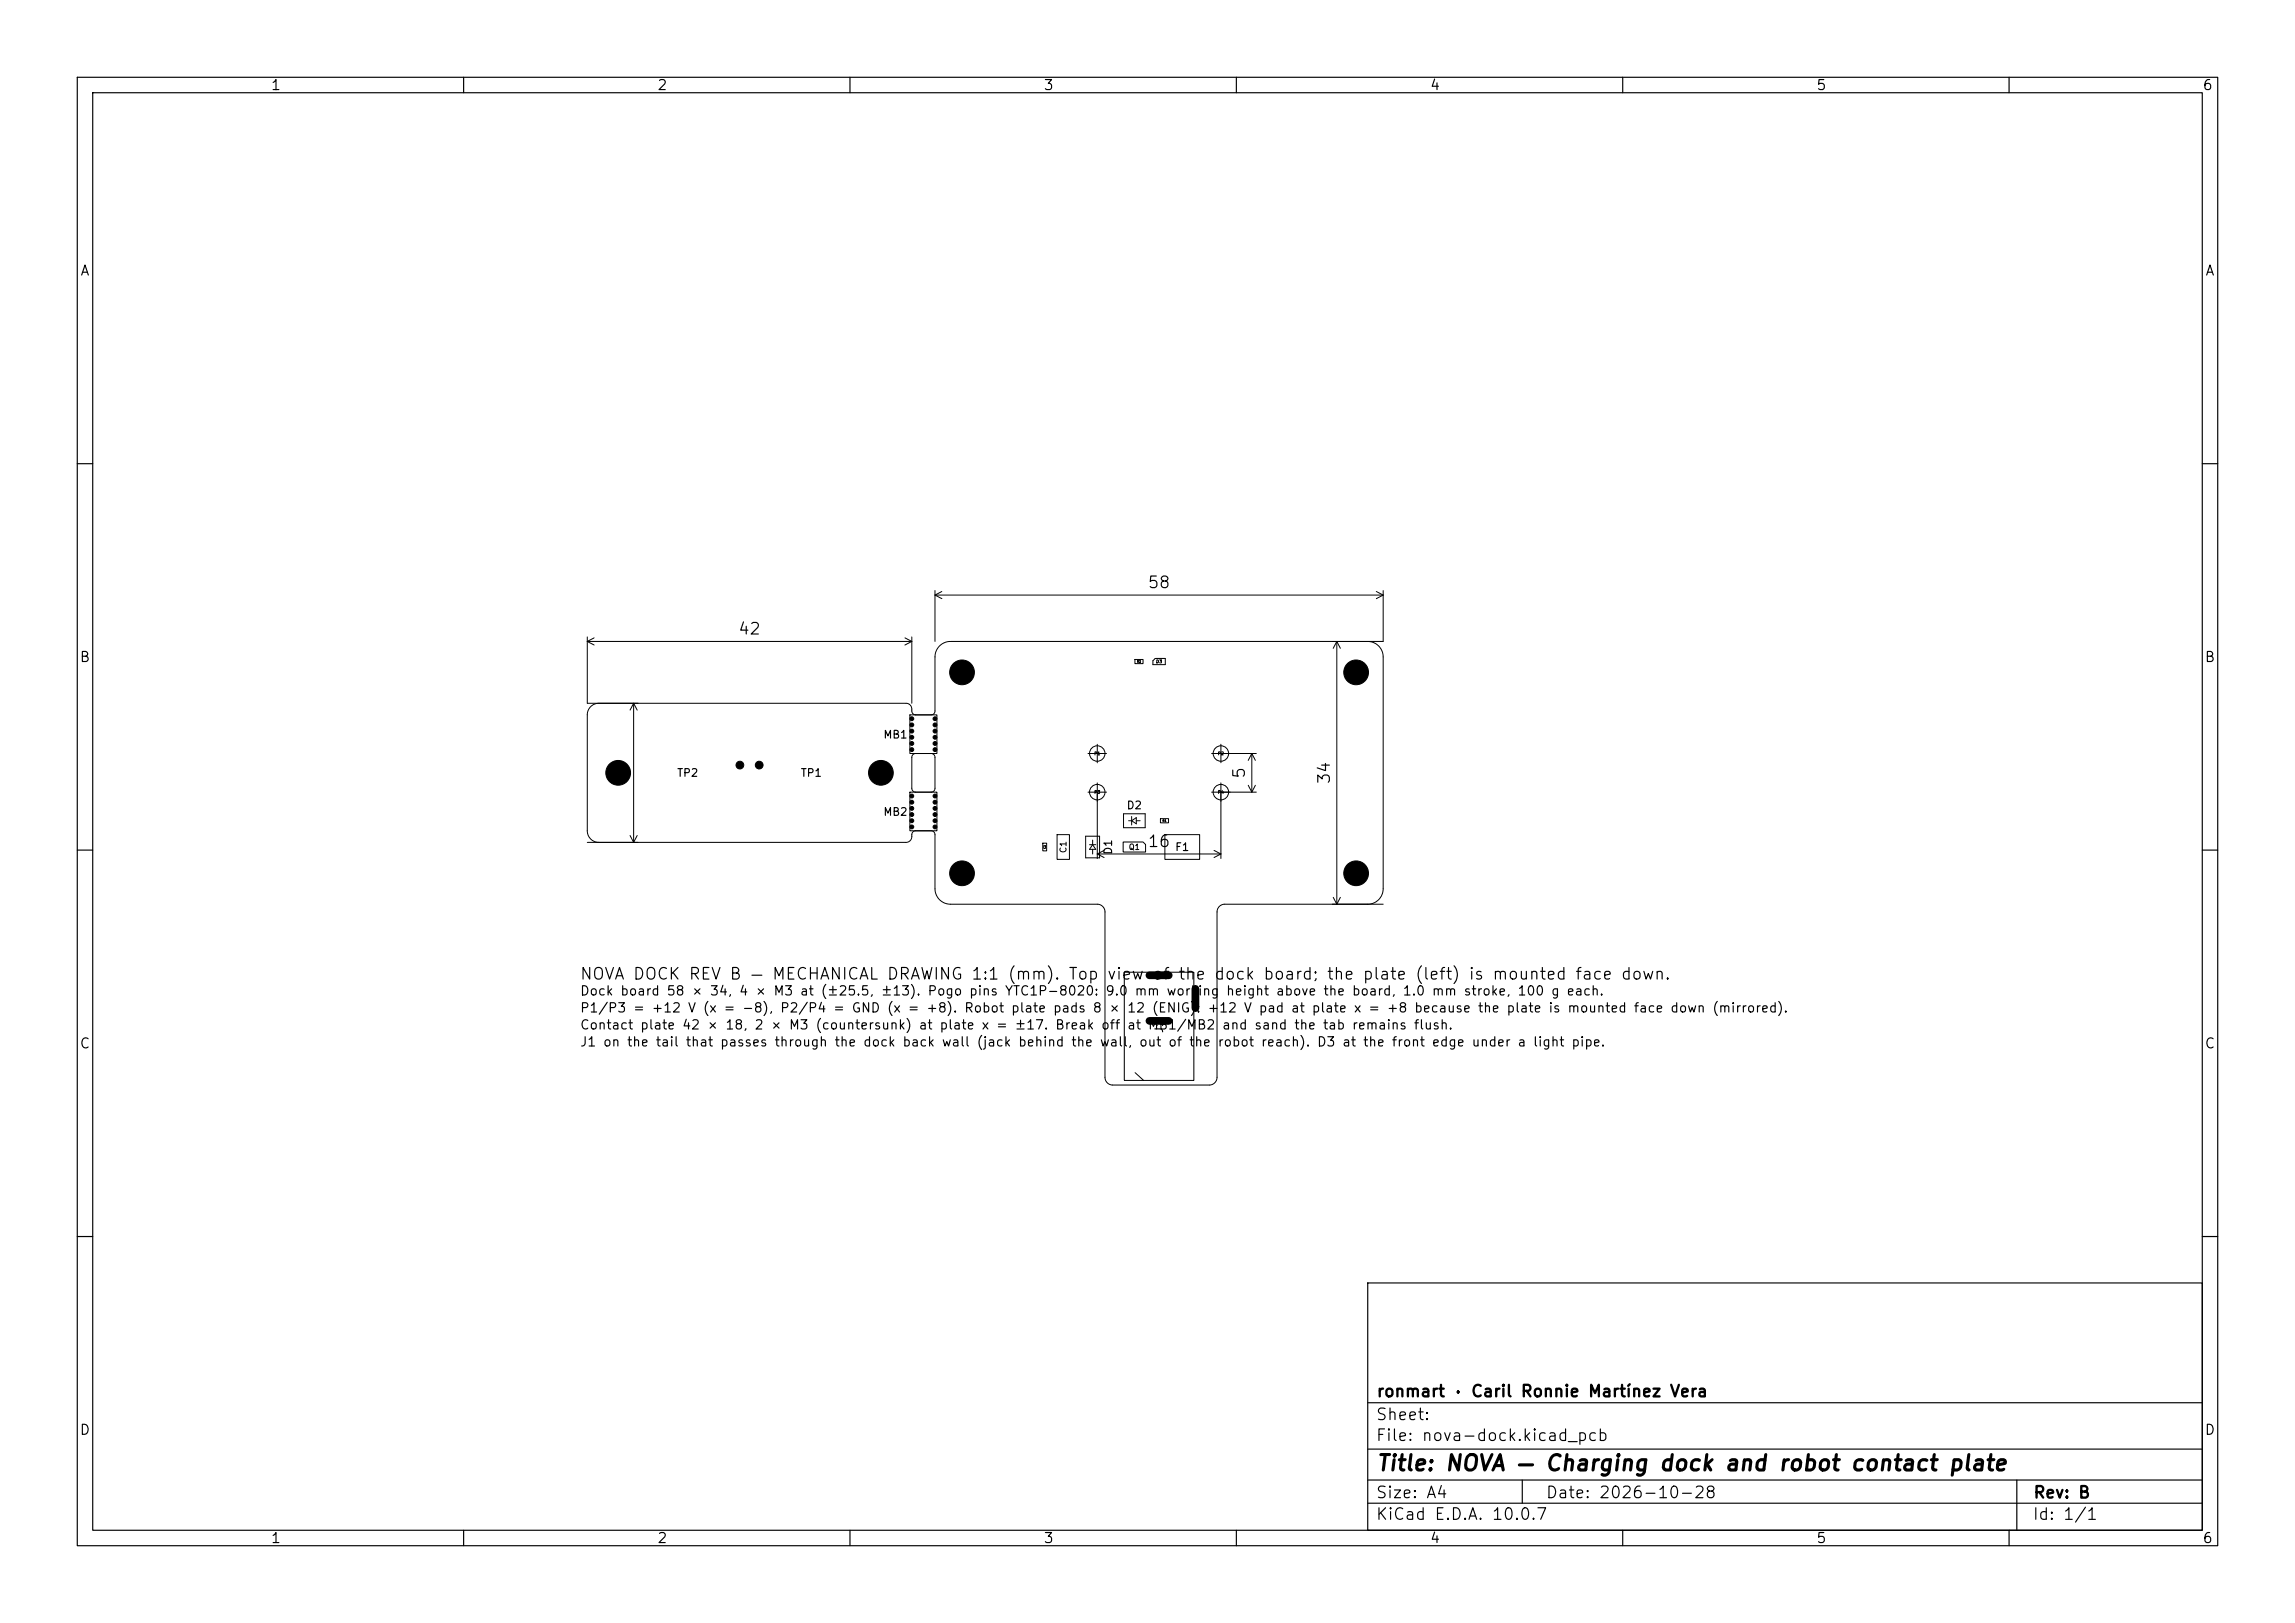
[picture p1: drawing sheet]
<svg xmlns="http://www.w3.org/2000/svg" width="297mm" height="210mm" viewBox="0 0 297 210" stroke-linecap="round" stroke-linejoin="round" font-family="sans-serif">
<defs><g id="words">
<text font-size="2" x="178" y="190.8">Title: NOVA — Charging dock and robot contact plate</text>
<g font-size="1.5">
<text x="148.4" y="76.5">58</text>
<text x="95.4" y="82.5">42</text>
<text x="81.5" y="101.6" transform="rotate(-90 81.5 101.6)">18</text>
<text x="161.5" y="100.9" transform="rotate(-90 161.5 100.9)">5</text>
<text x="172.5" y="101.6" transform="rotate(-90 172.5 101.6)">34</text>
<text x="148.4" y="110">16</text>
<text x="74.9" y="127.1">NOVA DOCK REV B — MECHANICAL DRAWING 1:1 (mm). Top</text>
<text x="143.2" y="127.1">view of the dock board; the plate (left) is mounted face down.</text>
<text x="178" y="184.1">Sheet:</text>
<text x="178" y="181.1">ronmart · Caril Ronnie Martínez Vera</text>
<text x="178" y="186.8">File: nova-dock.kicad_pcb</text>
<text x="178" y="197">KiCad E.D.A. 10.0.7</text>
<text x="178" y="194.2">Size: A4</text>
<text x="200" y="194.2">Date: 2026-10-28</text>
<text x="263" y="197">Id: 1/1</text>
<text x="263" y="194.2">Rev: B</text>
</g>
<g font-size="1.3">
<text x="35" y="12">1</text>
<text x="85" y="12">2</text>
<text x="135" y="12">3</text>
<text x="185" y="12">4</text>
<text x="235" y="12">5</text>
<text x="285" y="12">6</text>
<text x="10.3" y="36">A</text>
<text x="285.3" y="36">A</text>
<text x="10.2" y="86">B</text>
<text x="285.2" y="86">B</text>
<text x="10.2" y="136">C</text>
<text x="285.2" y="136">C</text>
<text x="10.2" y="186">D</text>
<text x="285.2" y="186">D</text>
<text x="35" y="200">1</text>
<text x="85" y="200">2</text>
<text x="135" y="200">3</text>
<text x="185" y="200">4</text>
<text x="235" y="200">5</text>
<text x="285" y="200">6</text>
</g>
<g font-size="1.2">
<text x="75" y="129.1">Dock board 58 × 34, 4 × M3 at (±25.5, ±13). Pogo pins YTC1P-8020: 9.0 mm working height above the board, 1.0 mm stroke, 100 g each.</text>
<text x="75" y="131.3">P1/P3 = +12 V (x = −8), P2/P4 = GND (x = +8). Robot plate pads 8</text>
<text x="143.4" y="131.3">×</text>
<text x="145.8" y="131.3">12 (ENIG): +12 V pad at plate x = +8 because the plate is mounted face down (mirrored).</text>
<text x="75" y="133.5">Contact plate 42 × 18, 2 × M3 (countersunk) at plate x = ±17. Break off</text>
<text x="75" y="135.7">J1 on the tail that passes through the dock back wall (jack behind the wall, out of the robot reach). D3 at the front edge under a light pipe.</text>
<text x="145.8" y="133.5">at MB1/MB2</text>
<text x="158.1" y="133.5">and sand the tab remains flush.</text>
</g>
<g font-size="1">
<text x="114.2" y="95.8">MB1</text>
<text x="87.5" y="100.8">TP2</text>
<text x="103.5" y="100.8">TP1</text>
<text x="114.2" y="105.8">MB2</text>
<text x="145.7" y="105">D2</text>
<text x="144.2" y="110.7" transform="rotate(-90 144.2 110.7)">D1</text>
<text x="152" y="110.4">F1</text>
<text x="150.8" y="133.8" transform="rotate(-90 150.8 133.8)">J1</text>
</g>
<text font-size=".8" x="138.2" y="110.5" transform="rotate(-90 138.2 110.5)">C1</text>
<text font-size=".7" x="146" y="110.1">Q1</text>
<g font-size=".4">
<text x="149.6" y="85.9">D3</text>
<text x="141.6" y="97.8">P1</text>
<text x="157.6" y="97.8">P2</text>
<text x="141.6" y="102.8">P3</text>
<text x="157.6" y="102.8">P4</text>
</g>
<g font-size=".3">
<text x="147.1" y="85.8">R2</text>
<text x="150.4" y="106.4">R1</text>
<text x="135.4" y="109.9" transform="rotate(-90 135.4 109.9)">C2</text>
</g>
</g></defs>
<g fill="none" stroke="#000" stroke-width=".15">
<path d="M10 10h277v190h-277zM12 12h273v186h-273zM60 10v2M110 10v2M160 10v2M210 10v2M260 10v2M10 60h2M285 60h2M10 110h2M285 110h2M10 160h2"/>
<path d="M177 166h108v32h-108zM285 160h2M60 198v2M110 198v2M160 198v2M177 194.5h108M177 191.5h108M177 187.5h108M177 181.5h108M197 191.5v3M210 198v2M260 198v2"/>
<path d="M261 191.5v6.5"/>
</g>
<g fill="none" stroke="#000" stroke-width=".13">
<path d="M121 76.4v6.6M121 77h58M121 77l.9 .5M121.9 76.5l-.9 .5M178.1 76.5l.9 .5M179 76.4v6.6h-56a2 2 0 0 0-2 2v7a.5 .5 0 0 1-.5 .5h-2a.5 .5 0 0 1-.5-.5v-.3a.75 .75 0 0 0-.8-.7h-41.2v-8.6M179 77l-.9 .5M76 83h42M76 83l.9 .5M76.9 82.5l-.9 .5M77.5 91a1.5 1.5 0 0 0-1.5 1.5v15a1.5 1.5 0 0 0 1.5 1.5M82 91v18"/>
<path d="M82 91l.5 .9M82 91l-.5 .9M117.1 82.5l.9 .5M117.8 92.5h3.4v5h-3.4zM118 82.4v8.6M118 83l-.9 .5M118.1 97.6l.4-.1h2a.5 .5 0 0 1 .5 .5v4a.5 .5 0 0 1-.5 .5h-2a.5 .5 0 0 1-.5-.5v-4zM140.8 97.5h2.4M142 96.3v2.4M146.9 85.3h1v.6h-1zM149.2 85.5l.3-.3h1.3v.8h-1.6zM156.8 97.5h5.8"/>
<path d="M158 96.3v2.4M162 97.5v5M162 97.5l.5 .9M162 97.5l-.5 .9M173 83v34M173 83l.5 .9M173 83l-.5 .9M177 83a2 2 0 0 1 2 2v30a2 2 0 0 1-2 2M76 109h41.2a.75 .75 0 0 0 .8-.7v-.3a.5 .5 0 0 1 .5-.5h2a.5 .5 0 0 1 .5 .5v7a2 2 0 0 0 2 2h19a1 1 0 0 1 1 1v21.4a1 1 0 0 0 1 1h12.5a1 1 0 0 0 1-1v-21.4a1 1 0 0 1 1-1h20.5M81.5 108.1l.5 .9M82.5 108.1l-.5 .9M117.8 102.5h3.4v5h-3.4z"/>
<path d="M134.9 109.1h.6v1h-.6zM136.8 108h1.6v3.2h-1.6zM140.5 108.2h1.8v2.8h-1.8zM140.8 102.5h2.4M141 109.3h.8M141.4 108.7v.6l.4 .6h-.8l.4-.6M141.4 109.9v.6M142 101.3v9.8M142 110.5h16M142 110.5l.9 .5M142.9 110l-.9 .5M145.3 109h2.6l.3 .3v.9h-2.9z"/>
<path d="M145.4 105.3h2.8v1.8h-2.8zM146 106.2h.4M146.4 105.7v1.1M146.4 106.2l.6-.4v.8zM147 106.2h.5M150.2 105.9h1v.6h-1zM150.8 108h4.4v3.2h-4.4zM156.8 102.5h5.8M157.1 110l.9 .5M158 101.3v9.8M158 110.5l-.9 .5M161.5 101.6l.5 .9"/>
<path d="M162.5 101.6l-.5 .9M172.5 116.1l.5 .9M173.5 116.1l-.5 .9M145.5 125.8h9v14h-9zM146.9 138.8l1.1 1"/>
<circle cx="142" cy="97.5" r="1"/>
<circle cx="158" cy="97.5" r="1"/>
<circle cx="142" cy="102.5" r="1"/>
<circle cx="158" cy="102.5" r="1"/>
</g>
<g fill="#000" stroke="#000" stroke-width=".13">
<circle cx="95.7" cy="99" r=".5"/>
<circle cx="98.3" cy="99" r=".5"/>
<circle cx="118" cy="97" r=".25"/>
<circle cx="118" cy="96.2" r=".25"/>
<circle cx="118" cy="94.6" r=".25"/>
<circle cx="118" cy="93.8" r=".25"/>
<circle cx="118" cy="95.4" r=".25"/>
<circle cx="118" cy="93" r=".25"/>
<circle cx="121" cy="97" r=".25"/>
<circle cx="121" cy="96.2" r=".25"/>
<circle cx="121" cy="94.6" r=".25"/>
<circle cx="121" cy="93.8" r=".25"/>
<circle cx="121" cy="95.4" r=".25"/>
<circle cx="121" cy="93" r=".25"/>
<circle cx="124.5" cy="87" r="1.6"/>
<circle cx="175.5" cy="87" r="1.6"/>
<circle cx="80" cy="100" r="1.6"/>
<circle cx="114" cy="100" r="1.6"/>
<circle cx="118" cy="106.2" r=".25"/>
<circle cx="118" cy="107" r=".25"/>
<circle cx="118" cy="103" r=".25"/>
<circle cx="118" cy="104.6" r=".25"/>
<circle cx="118" cy="103.8" r=".25"/>
<circle cx="118" cy="105.4" r=".25"/>
<circle cx="121" cy="107" r=".25"/>
<circle cx="121" cy="106.2" r=".25"/>
<circle cx="121" cy="103" r=".25"/>
<circle cx="121" cy="104.6" r=".25"/>
<circle cx="121" cy="103.8" r=".25"/>
<circle cx="121" cy="105.4" r=".25"/>
<circle cx="124.5" cy="113" r="1.6"/>
<circle cx="175.5" cy="113" r="1.6"/>
</g>
<path d="M148.7 126.2h2.5M148.7 132.1h2.5M154.7 128v2.5" fill="none" stroke="#000" stroke-width="1"/>
<use href="#words"/>
</svg>
